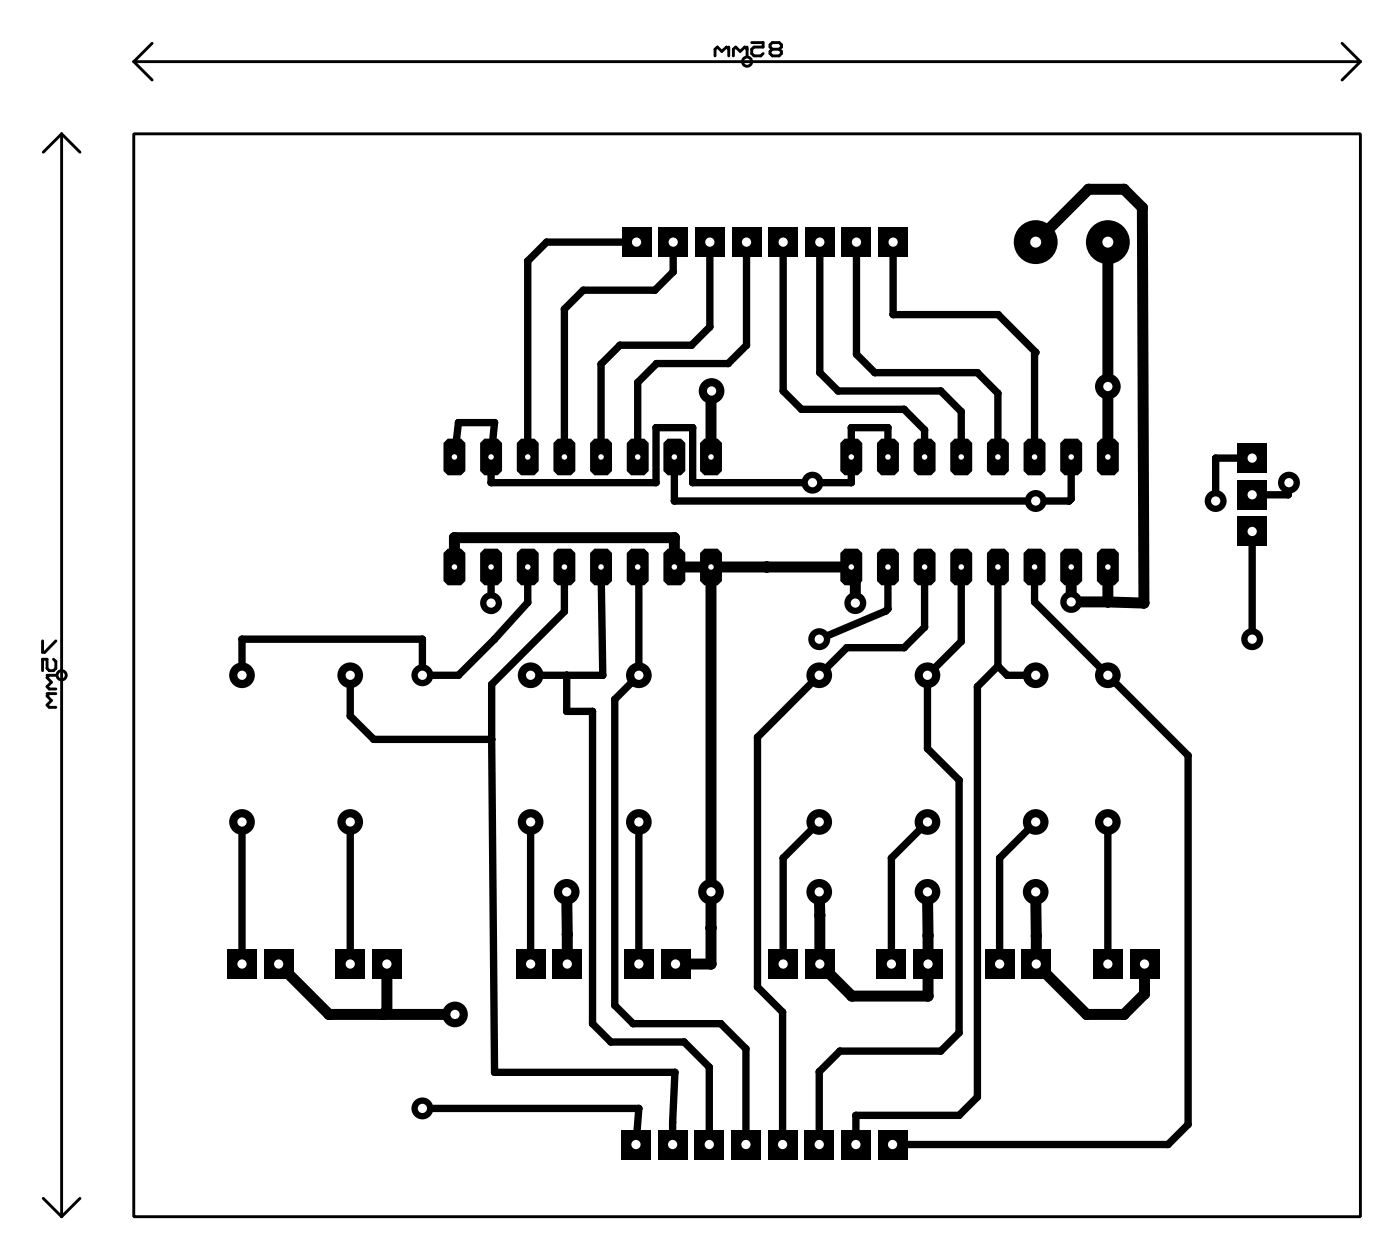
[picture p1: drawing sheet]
<svg xmlns="http://www.w3.org/2000/svg" width="97mm" height="87mm" viewBox="0 0 97 87" stroke-linecap="round" stroke-linejoin="round" font-family="sans-serif">
<g fill="none" stroke="#000" stroke-width=".51">
<path d="M44.1 16.8h-6.2l-1.3 1.3v13.5M46.6 16.8v2l-1.2 1.3h-5l-1.3 1.3v10.2M49.2 16.8v5.8l-1.3 1.3h-4.9l-1.4 1.3v6.4M51.7 16.8v7.1l-1.2 1.3h-5l-1.3 1.3v5.1M54.3 16.8v10.3l1.2 1.2h7.1l1.5 1.5v1.8M56.8 16.8v9l1.3 1.3h7.1l1.4 1.4v3.1M59.3 16.8v7.7l1.3 1.3h7.1l1.4 1.4v4.4M61.9 16.8v5M31.5 31.6l.3-2.3h2.5l-.3 2.3v1.8h11.5v-3.8h2.5v3.8h11v-3.8h2.5v2M34 39.3v3M36.6 39.3v2.4l-2.3 2.6-2.5 2.5h-2.5v-2.5h-12.5v2.5M39.1 39.3v3.1l-5 5v3.8"/>
<path d="M41.6 39.3l.2 7.5h-5M44.2 39.3v.5l.1 .1v6.9l-1.7 1.6v21.2l1.3 1.3h6l1.8 1.7v6.7M46.7 31.6v3.1h27.4l.1-.2v-2.9M61.5 39.3v2.9l-.1 .1-4.6 2M61.9 21.8h.1M61.9 21.8h7.3l2.6 2.6-.1 .1v7.1M64.1 39.3v4.1l-1.5 1.5h-3.9l-6.2 6.2v17.3l1.7 1.7v9.2M66.6 39.3v5.1l-2.3 2.4v5l2.2 2.2v17.5l-1.3 1.3h-7l-1.4 1.4v5.1M69.1 39.3v6.8M71.7 39.3v2.4l10.6 10.6v25.6l-1.4 1.4h-19.1M86.8 31.7h-2.6v3M86.8 36.8v7.5"/>
<path d="M89.3 33.4v.9h-2.5M16.8 56.9v9.9M24.3 46.8v2.8l1.6 1.6h8.2M24.3 56.9v9.9M34.1 51.2l.2 23.1h12.5l-.2 5M36.8 56.9v9.9M39.3 46.8v2.5h1.8v21.6l1.2 1.3h5.1l1.7 1.7v5.4M44.3 56.9v9.9M56.8 56.9l-2.5 2.5v7.4M64.3 56.9l-2.5 2.5v7.4M69.1 46.1l-1.4 1.5v28.4l-1.2 1.2h-7.2v2.1M69.1 46.1l.7 .7h2"/>
<path d="M71.8 56.9l-2.5 2.5v7.4M76.8 56.9v9.9M29.3 76.8h15l-.2 2.5"/>
</g>
<g fill="#000">
<circle cx="36.6" cy="18.1" r=".25"/>
<circle cx="37.9" cy="16.8" r=".25"/>
<circle cx="46.6" cy="18.8" r=".25"/>
<circle cx="75.4" cy="13.1" r=".38"/>
<circle cx="77.9" cy="13.1" r=".38"/>
<circle cx="79.2" cy="14.4" r=".38"/>
<circle cx="31.5" cy="37.2" r=".38"/>
<circle cx="31.8" cy="29.3" r=".25"/>
<circle cx="34" cy="33.4" r=".25"/>
<circle cx="34.3" cy="29.3" r=".25"/>
<circle cx="39.1" cy="21.4" r=".25"/>
<circle cx="40.4" cy="20.1" r=".25"/>
<circle cx="41.6" cy="25.2" r=".25"/>
<circle cx="43" cy="23.9" r=".25"/>
<circle cx="44.2" cy="26.5" r=".25"/>
<circle cx="44.2" cy="39.8" r=".25"/>
<circle cx="44.3" cy="39.9" r=".25"/>
<circle cx="45.4" cy="20.1" r=".25"/>
<circle cx="45.5" cy="33.4" r=".25"/>
<circle cx="45.5" cy="29.6" r=".25"/>
<circle cx="45.5" cy="25.2" r=".25"/>
<circle cx="46.7" cy="39.3" r=".38"/>
<circle cx="46.7" cy="37.2" r=".38"/>
<circle cx="46.7" cy="34.7" r=".25"/>
<circle cx="47.9" cy="23.9" r=".25"/>
<circle cx="48" cy="33.4" r=".25"/>
<circle cx="48" cy="29.6" r=".25"/>
<circle cx="49.2" cy="22.6" r=".25"/>
<circle cx="49.3" cy="27.1" r=".38"/>
<circle cx="50.5" cy="25.2" r=".25"/>
<circle cx="51.7" cy="23.9" r=".25"/>
<circle cx="53.1" cy="39.3" r=".38"/>
<circle cx="54.3" cy="27.1" r=".25"/>
<circle cx="55.5" cy="28.3" r=".25"/>
<circle cx="56.8" cy="25.8" r=".25"/>
<circle cx="58.1" cy="27.1" r=".25"/>
<circle cx="59" cy="39.3" r=".38"/>
<circle cx="59" cy="29.6" r=".25"/>
<circle cx="59" cy="33.4" r=".25"/>
<circle cx="59.3" cy="39.5" r=".38"/>
<circle cx="59.3" cy="24.5" r=".25"/>
<circle cx="60.6" cy="25.8" r=".25"/>
<circle cx="61.5" cy="29.6" r=".25"/>
<circle cx="61.9" cy="21.8" r=".25"/>
<circle cx="62.6" cy="28.3" r=".25"/>
<circle cx="64.1" cy="29.8" r=".25"/>
<circle cx="65.2" cy="27.1" r=".25"/>
<circle cx="66.6" cy="28.5" r=".25"/>
<circle cx="67.7" cy="25.8" r=".25"/>
<circle cx="69.1" cy="39.8" r=".25"/>
<circle cx="69.1" cy="27.2" r=".25"/>
<circle cx="69.2" cy="21.8" r=".25"/>
<circle cx="71.7" cy="24.5" r=".25"/>
<circle cx="71.8" cy="24.4" r=".25"/>
<circle cx="74.1" cy="34.7" r=".25"/>
<circle cx="74.2" cy="34.5" r=".25"/>
<circle cx="84.2" cy="31.7" r=".25"/>
<circle cx="89.3" cy="34.3" r=".25"/>
<circle cx="16.8" cy="44.3" r=".25"/>
<circle cx="24.3" cy="49.6" r=".25"/>
<circle cx="25.9" cy="51.2" r=".25"/>
<circle cx="29.3" cy="44.3" r=".25"/>
<circle cx="31.8" cy="46.8" r=".25"/>
<circle cx="34" cy="42.3" r=".25"/>
<circle cx="34.1" cy="51.2" r=".25"/>
<circle cx="34.1" cy="47.4" r=".25"/>
<circle cx="34.3" cy="44.3" r=".25"/>
<circle cx="36.6" cy="41.7" r=".25"/>
<circle cx="39.1" cy="42.4" r=".25"/>
<circle cx="39.3" cy="49.3" r=".25"/>
<circle cx="39.3" cy="46.8" r=".25"/>
<circle cx="41.1" cy="49.3" r=".25"/>
<circle cx="41.8" cy="46.8" r=".25"/>
<circle cx="42.6" cy="48.4" r=".25"/>
<circle cx="52.5" cy="51.1" r=".25"/>
<circle cx="54.3" cy="59.4" r=".25"/>
<circle cx="58.7" cy="44.9" r=".25"/>
<circle cx="61.4" cy="42.3" r=".25"/>
<circle cx="61.5" cy="42.2" r=".25"/>
<circle cx="61.8" cy="59.4" r=".25"/>
<circle cx="62.6" cy="44.9" r=".25"/>
<circle cx="64.1" cy="43.4" r=".25"/>
<circle cx="64.3" cy="51.8" r=".25"/>
<circle cx="66.5" cy="54" r=".25"/>
<circle cx="66.6" cy="44.4" r=".25"/>
<circle cx="67.7" cy="47.6" r=".25"/>
<circle cx="69.1" cy="46.1" r=".25"/>
<circle cx="69.3" cy="59.4" r=".25"/>
<circle cx="69.8" cy="46.8" r=".25"/>
<circle cx="71.7" cy="41.7" r=".25"/>
<circle cx="76.8" cy="41.7" r=".38"/>
<circle cx="79.3" cy="41.8" r=".38"/>
<circle cx="82.3" cy="52.3" r=".25"/>
<circle cx="22.8" cy="70.3" r=".38"/>
<circle cx="26.5" cy="70.3" r=".38"/>
<circle cx="26.8" cy="70" r=".38"/>
<circle cx="31.5" cy="70.3" r=".89"/>
<circle cx="34.3" cy="74.3" r=".25"/>
<circle cx="39.3" cy="64.7" r=".38"/>
<circle cx="41.1" cy="70.9" r=".25"/>
<circle cx="42.3" cy="72.2" r=".25"/>
<circle cx="42.6" cy="69.6" r=".25"/>
<circle cx="43.9" cy="70.9" r=".25"/>
<circle cx="44.3" cy="76.8" r=".25"/>
<circle cx="46.6" cy="77.7" r=".25"/>
<circle cx="46.8" cy="74.3" r=".25"/>
<circle cx="47.4" cy="72.2" r=".25"/>
<circle cx="49.1" cy="73.9" r=".25"/>
<circle cx="49.3" cy="66.8" r=".38"/>
<circle cx="49.3" cy="64.3" r=".38"/>
<circle cx="49.9" cy="70.9" r=".25"/>
<circle cx="51.7" cy="72.6" r=".25"/>
<circle cx="52.5" cy="68.4" r=".25"/>
<circle cx="54.2" cy="70.1" r=".25"/>
<circle cx="56.8" cy="74.2" r=".25"/>
<circle cx="56.8" cy="63.4" r=".38"/>
<circle cx="58.2" cy="72.8" r=".25"/>
<circle cx="59" cy="69" r=".38"/>
<circle cx="59.3" cy="77.2" r=".25"/>
<circle cx="64.3" cy="69" r=".38"/>
<circle cx="64.3" cy="64.8" r=".38"/>
<circle cx="65.2" cy="72.8" r=".25"/>
<circle cx="66.5" cy="77.2" r=".25"/>
<circle cx="66.5" cy="71.5" r=".25"/>
<circle cx="67.7" cy="76" r=".25"/>
<circle cx="71.8" cy="64.8" r=".38"/>
<circle cx="75.3" cy="70.3" r=".38"/>
<circle cx="77.9" cy="70.3" r=".38"/>
<circle cx="79.3" cy="68.8" r=".38"/>
<circle cx="80.9" cy="79.3" r=".25"/>
<circle cx="82.3" cy="77.9" r=".25"/>
</g>
<g fill="#000">
<circle cx="46.7" cy="39.3" r=".38"/>
<circle cx="53.1" cy="39.3" r=".38"/>
<circle cx="59" cy="39.3" r=".38"/>
<circle cx="69.1" cy="39.8" r=".25"/>
</g>
<path d="M71.8 16.8l3.6-3.7h2.5l1.3 1.3 .1 27.4-2.5-.1M76.8 16.8v14.8M31.5 39.3v-2.1h15.2v2.1h12.3l.3 .2v2.3M49.3 39.3v27.5h-2.5M49.3 27.1v4.5M74.2 39.3v2.4h2.6M76.8 39.3v2.4M19.3 66.8l3.5 3.5h8.7M26.8 66.8v3.2l-.3 .3M39.3 61.8v5M56.8 61.8v5l2.2 2.2h5.3v-7.2M71.8 61.8v5l3.5 3.5h2.6l1.4-1.5v-2" fill="none" stroke="#000" stroke-width=".76"/>
<circle cx="31.5" cy="70.3" r=".32" fill="#fff"/>
<circle cx="56.8" cy="61.8" r=".89" fill="#000"/>
<circle cx="56.8" cy="61.8" r=".32" fill="#fff"/>
<circle cx="39.3" cy="61.8" r=".89" fill="#000"/>
<circle cx="39.3" cy="61.8" r=".32" fill="#fff"/>
<circle cx="49.3" cy="61.8" r=".89" fill="#000"/>
<circle cx="49.3" cy="61.8" r=".32" fill="#fff"/>
<circle cx="64.3" cy="61.8" r=".89" fill="#000"/>
<circle cx="64.3" cy="61.8" r=".32" fill="#fff"/>
<circle cx="71.8" cy="61.8" r=".89" fill="#000"/>
<circle cx="71.8" cy="61.8" r=".32" fill="#fff"/>
<circle cx="71.8" cy="34.7" r=".76" fill="#000"/>
<circle cx="71.8" cy="34.7" r=".32" fill="#fff"/>
<circle cx="84.2" cy="34.7" r=".76" fill="#000"/>
<circle cx="84.2" cy="34.7" r=".32" fill="#fff"/>
<circle cx="49.3" cy="27.1" r=".89" fill="#000"/>
<circle cx="49.3" cy="27.1" r=".32" fill="#fff"/>
<circle cx="76.8" cy="26.8" r=".89" fill="#000"/>
<circle cx="76.8" cy="26.8" r=".32" fill="#fff"/>
<circle cx="56.3" cy="33.4" r=".76" fill="#000"/>
<circle cx="56.3" cy="33.4" r=".32" fill="#fff"/>
<circle cx="89.3" cy="33.4" r=".76" fill="#000"/>
<circle cx="89.3" cy="33.4" r=".32" fill="#fff"/>
<circle cx="86.8" cy="44.3" r=".76" fill="#000"/>
<circle cx="86.8" cy="44.3" r=".32" fill="#fff"/>
<circle cx="56.8" cy="44.3" r=".76" fill="#000"/>
<circle cx="56.8" cy="44.3" r=".32" fill="#fff"/>
<circle cx="34" cy="41.8" r=".76" fill="#000"/>
<circle cx="34" cy="41.8" r=".32" fill="#fff"/>
<circle cx="74.2" cy="41.7" r=".76" fill="#000"/>
<circle cx="74.2" cy="41.7" r=".32" fill="#fff"/>
<circle cx="59.3" cy="41.8" r=".76" fill="#000"/>
<circle cx="59.3" cy="41.8" r=".32" fill="#fff"/>
<circle cx="29.3" cy="46.8" r=".76" fill="#000"/>
<circle cx="29.3" cy="46.8" r=".32" fill="#fff"/>
<circle cx="29.3" cy="76.8" r=".76" fill="#000"/>
<circle cx="29.3" cy="76.8" r=".32" fill="#fff"/>
<path d="M60.9 15.8h2v2h-2z" fill="#000"/>
<circle cx="61.9" cy="16.8" r=".32" fill="#fff"/>
<path d="M58.3 15.8h2.1v2h-2.1z" fill="#000"/>
<circle cx="59.3" cy="16.8" r=".32" fill="#fff"/>
<path d="M55.8 15.8h2v2h-2z" fill="#000"/>
<circle cx="56.8" cy="16.8" r=".32" fill="#fff"/>
<path d="M53.3 15.8h2v2h-2z" fill="#000"/>
<circle cx="54.3" cy="16.8" r=".32" fill="#fff"/>
<path d="M50.7 15.8h2v2h-2z" fill="#000"/>
<circle cx="51.7" cy="16.8" r=".32" fill="#fff"/>
<path d="M48.2 15.8h2v2h-2z" fill="#000"/>
<circle cx="49.2" cy="16.8" r=".32" fill="#fff"/>
<path d="M45.6 15.8h2.1v2h-2.1z" fill="#000"/>
<circle cx="46.6" cy="16.8" r=".32" fill="#fff"/>
<path d="M43.1 15.8h2v2h-2z" fill="#000"/>
<circle cx="44.1" cy="16.8" r=".32" fill="#fff"/>
<path d="M85.8 35.8h2v2h-2z" fill="#000"/>
<circle cx="86.8" cy="36.8" r=".32" fill="#fff"/>
<path d="M85.8 33.3h2v2h-2z" fill="#000"/>
<circle cx="86.8" cy="34.3" r=".32" fill="#fff"/>
<path d="M85.8 30.7h2v2h-2z" fill="#000"/>
<circle cx="86.8" cy="31.7" r=".32" fill="#fff"/>
<circle cx="76.8" cy="16.8" r="1.52" fill="#000"/>
<circle cx="76.8" cy="16.8" r=".38" fill="#fff"/>
<circle cx="71.8" cy="16.8" r="1.52" fill="#000"/>
<circle cx="71.8" cy="16.8" r=".38" fill="#fff"/>
<path d="M76.3 38h.9l.3 .3v1.9l-.3 .3h-.9l-.3-.3v-1.9z" fill-rule="evenodd" fill="#000"/>
<circle cx="76.8" cy="39.3" r=".19" fill="#fff"/>
<path d="M73.8 38h.9l.3 .3v1.9l-.3 .3h-.9l-.3-.3v-1.9z" fill-rule="evenodd" fill="#000"/>
<circle cx="74.2" cy="39.3" r=".19" fill="#fff"/>
<path d="M71.2 38h.9l.3 .3v1.9l-.3 .3h-.9l-.3-.3v-1.9z" fill-rule="evenodd" fill="#000"/>
<circle cx="71.7" cy="39.3" r=".19" fill="#fff"/>
<path d="M68.7 38h.9l.3 .3v1.9l-.3 .3h-.9l-.3-.3v-1.9z" fill-rule="evenodd" fill="#000"/>
<circle cx="69.1" cy="39.3" r=".19" fill="#fff"/>
<path d="M66.1 38h1l.3 .3v1.9l-.3 .3h-1l-.3-.3v-1.9z" fill-rule="evenodd" fill="#000"/>
<circle cx="66.6" cy="39.3" r=".19" fill="#fff"/>
<path d="M63.6 38h.9l.3 .3v1.9l-.3 .3h-.9l-.3-.3v-1.9z" fill-rule="evenodd" fill="#000"/>
<circle cx="64.1" cy="39.3" r=".19" fill="#fff"/>
<path d="M61.1 38h.9l.3 .3v1.9l-.3 .3h-.9l-.3-.3v-1.9z" fill-rule="evenodd" fill="#000"/>
<circle cx="61.5" cy="39.3" r=".19" fill="#fff"/>
<path d="M58.5 38h.9l.3 .3v1.9l-.3 .3h-.9l-.3-.3v-1.9z" fill-rule="evenodd" fill="#000"/>
<circle cx="59" cy="39.3" r=".19" fill="#fff"/>
<path d="M58.5 30.4h.9l.3 .3v1.9l-.3 .3h-.9l-.3-.3v-1.9z" fill-rule="evenodd" fill="#000"/>
<circle cx="59" cy="31.6" r=".19" fill="#fff"/>
<path d="M61.1 30.4h.9l.3 .3v1.9l-.3 .3h-.9l-.3-.3v-1.9z" fill-rule="evenodd" fill="#000"/>
<circle cx="61.5" cy="31.6" r=".19" fill="#fff"/>
<path d="M63.6 30.4h.9l.3 .3v1.9l-.3 .3h-.9l-.3-.3v-1.9z" fill-rule="evenodd" fill="#000"/>
<circle cx="64.1" cy="31.6" r=".19" fill="#fff"/>
<path d="M66.1 30.4h1l.3 .3v1.9l-.3 .3h-1l-.3-.3v-1.9z" fill-rule="evenodd" fill="#000"/>
<circle cx="66.6" cy="31.6" r=".19" fill="#fff"/>
<path d="M68.7 30.4h.9l.3 .3v1.9l-.3 .3h-.9l-.3-.3v-1.9z" fill-rule="evenodd" fill="#000"/>
<circle cx="69.1" cy="31.6" r=".19" fill="#fff"/>
<path d="M71.2 30.4h.9l.3 .3v1.9l-.3 .3h-.9l-.3-.3v-1.9z" fill-rule="evenodd" fill="#000"/>
<circle cx="71.7" cy="31.6" r=".19" fill="#fff"/>
<path d="M73.8 30.4h.9l.3 .3v1.9l-.3 .3h-.9l-.3-.3v-1.9z" fill-rule="evenodd" fill="#000"/>
<circle cx="74.2" cy="31.6" r=".19" fill="#fff"/>
<path d="M76.3 30.4h.9l.3 .3v1.9l-.3 .3h-.9l-.3-.3v-1.9z" fill-rule="evenodd" fill="#000"/>
<circle cx="76.8" cy="31.6" r=".19" fill="#fff"/>
<path d="M48.8 38h.9l.3 .3v1.9l-.3 .3h-.9l-.3-.3v-1.9z" fill-rule="evenodd" fill="#000"/>
<circle cx="49.3" cy="39.3" r=".19" fill="#fff"/>
<path d="M46.3 38h.9l.3 .3v1.9l-.3 .3h-.9l-.3-.3v-1.9z" fill-rule="evenodd" fill="#000"/>
<circle cx="46.7" cy="39.3" r=".19" fill="#fff"/>
<path d="M43.7 38h.9l.3 .3v1.9l-.3 .3h-.9l-.3-.3v-1.9z" fill-rule="evenodd" fill="#000"/>
<circle cx="44.2" cy="39.3" r=".19" fill="#fff"/>
<path d="M41.2 38h.9l.3 .3v1.9l-.3 .3h-.9l-.3-.3v-1.9z" fill-rule="evenodd" fill="#000"/>
<circle cx="41.6" cy="39.3" r=".19" fill="#fff"/>
<path d="M38.6 38h1l.3 .3v1.9l-.3 .3h-1l-.3-.3v-1.9z" fill-rule="evenodd" fill="#000"/>
<circle cx="39.1" cy="39.3" r=".19" fill="#fff"/>
<path d="M36.1 38h.9l.3 .3v1.9l-.3 .3h-.9l-.3-.3v-1.9z" fill-rule="evenodd" fill="#000"/>
<circle cx="36.6" cy="39.3" r=".19" fill="#fff"/>
<path d="M33.6 38h.9l.3 .3v1.9l-.3 .3h-.9l-.3-.3v-1.9z" fill-rule="evenodd" fill="#000"/>
<circle cx="34" cy="39.3" r=".19" fill="#fff"/>
<path d="M31 38h.9l.3 .3v1.9l-.3 .3h-.9l-.3-.3v-1.9z" fill-rule="evenodd" fill="#000"/>
<circle cx="31.5" cy="39.3" r=".19" fill="#fff"/>
<path d="M31 30.4h.9l.3 .3v1.9l-.3 .3h-.9l-.3-.3v-1.9z" fill-rule="evenodd" fill="#000"/>
<circle cx="31.5" cy="31.6" r=".19" fill="#fff"/>
<path d="M33.6 30.4h.9l.3 .3v1.9l-.3 .3h-.9l-.3-.3v-1.9z" fill-rule="evenodd" fill="#000"/>
<circle cx="34" cy="31.6" r=".19" fill="#fff"/>
<path d="M36.1 30.4h.9l.3 .3v1.9l-.3 .3h-.9l-.3-.3v-1.9z" fill-rule="evenodd" fill="#000"/>
<circle cx="36.6" cy="31.6" r=".19" fill="#fff"/>
<path d="M38.6 30.4h1l.3 .3v1.9l-.3 .3h-1l-.3-.3v-1.9z" fill-rule="evenodd" fill="#000"/>
<circle cx="39.1" cy="31.6" r=".19" fill="#fff"/>
<path d="M41.2 30.4h.9l.3 .3v1.9l-.3 .3h-.9l-.3-.3v-1.9z" fill-rule="evenodd" fill="#000"/>
<circle cx="41.6" cy="31.6" r=".19" fill="#fff"/>
<path d="M43.7 30.4h.9l.3 .3v1.9l-.3 .3h-.9l-.3-.3v-1.9z" fill-rule="evenodd" fill="#000"/>
<circle cx="44.2" cy="31.6" r=".19" fill="#fff"/>
<path d="M46.3 30.4h.9l.3 .3v1.9l-.3 .3h-.9l-.3-.3v-1.9z" fill-rule="evenodd" fill="#000"/>
<circle cx="46.7" cy="31.6" r=".19" fill="#fff"/>
<path d="M48.8 30.4h.9l.3 .3v1.9l-.3 .3h-.9l-.3-.3v-1.9z" fill-rule="evenodd" fill="#000"/>
<circle cx="49.3" cy="31.6" r=".19" fill="#fff"/>
<circle cx="44.3" cy="46.8" r=".89" fill="#000"/>
<circle cx="44.3" cy="46.8" r=".32" fill="#fff"/>
<circle cx="44.3" cy="56.9" r=".89" fill="#000"/>
<circle cx="44.3" cy="56.9" r=".32" fill="#fff"/>
<circle cx="36.8" cy="46.8" r=".89" fill="#000"/>
<circle cx="36.8" cy="46.8" r=".32" fill="#fff"/>
<circle cx="36.8" cy="56.9" r=".89" fill="#000"/>
<circle cx="36.8" cy="56.9" r=".32" fill="#fff"/>
<circle cx="24.3" cy="46.8" r=".89" fill="#000"/>
<circle cx="24.3" cy="46.8" r=".32" fill="#fff"/>
<circle cx="24.3" cy="56.9" r=".89" fill="#000"/>
<circle cx="24.3" cy="56.9" r=".32" fill="#fff"/>
<circle cx="16.8" cy="46.8" r=".89" fill="#000"/>
<circle cx="16.8" cy="46.8" r=".32" fill="#fff"/>
<circle cx="16.8" cy="56.9" r=".89" fill="#000"/>
<circle cx="16.8" cy="56.9" r=".32" fill="#fff"/>
<circle cx="71.8" cy="46.8" r=".89" fill="#000"/>
<circle cx="71.8" cy="46.8" r=".32" fill="#fff"/>
<circle cx="71.8" cy="56.9" r=".89" fill="#000"/>
<circle cx="71.8" cy="56.9" r=".32" fill="#fff"/>
<circle cx="64.3" cy="46.8" r=".89" fill="#000"/>
<circle cx="64.3" cy="46.8" r=".32" fill="#fff"/>
<circle cx="64.3" cy="56.9" r=".89" fill="#000"/>
<circle cx="64.3" cy="56.9" r=".32" fill="#fff"/>
<circle cx="56.8" cy="46.8" r=".89" fill="#000"/>
<circle cx="56.8" cy="46.8" r=".32" fill="#fff"/>
<circle cx="56.8" cy="56.9" r=".89" fill="#000"/>
<circle cx="56.8" cy="56.9" r=".32" fill="#fff"/>
<path d="M53.3 65.8h2v2h-2z" fill="#000"/>
<circle cx="54.3" cy="66.8" r=".32" fill="#fff"/>
<path d="M55.8 65.8h2v2h-2z" fill="#000"/>
<circle cx="56.8" cy="66.8" r=".32" fill="#fff"/>
<path d="M60.8 65.8h2v2h-2z" fill="#000"/>
<circle cx="61.8" cy="66.8" r=".32" fill="#fff"/>
<path d="M63.3 65.8h2v2h-2z" fill="#000"/>
<circle cx="64.3" cy="66.8" r=".32" fill="#fff"/>
<path d="M68.3 65.8h2v2h-2z" fill="#000"/>
<circle cx="69.3" cy="66.8" r=".32" fill="#fff"/>
<path d="M70.8 65.8h2v2h-2z" fill="#000"/>
<circle cx="71.8" cy="66.8" r=".32" fill="#fff"/>
<path d="M75.8 65.8h2v2h-2z" fill="#000"/>
<circle cx="76.8" cy="66.8" r=".32" fill="#fff"/>
<path d="M78.3 65.8h2v2h-2z" fill="#000"/>
<circle cx="79.3" cy="66.8" r=".32" fill="#fff"/>
<path d="M15.8 65.8h2v2h-2z" fill="#000"/>
<circle cx="16.8" cy="66.8" r=".32" fill="#fff"/>
<path d="M18.3 65.8h2v2h-2z" fill="#000"/>
<circle cx="19.3" cy="66.8" r=".32" fill="#fff"/>
<path d="M23.3 65.8h2v2h-2z" fill="#000"/>
<circle cx="24.3" cy="66.8" r=".32" fill="#fff"/>
<path d="M25.8 65.8h2v2h-2z" fill="#000"/>
<circle cx="26.8" cy="66.8" r=".32" fill="#fff"/>
<path d="M35.8 65.8h2v2h-2z" fill="#000"/>
<circle cx="36.8" cy="66.8" r=".32" fill="#fff"/>
<path d="M38.3 65.8h2v2h-2z" fill="#000"/>
<circle cx="39.3" cy="66.8" r=".32" fill="#fff"/>
<path d="M43.3 65.8h2v2h-2z" fill="#000"/>
<circle cx="44.3" cy="66.8" r=".32" fill="#fff"/>
<path d="M45.8 65.8h2v2h-2z" fill="#000"/>
<circle cx="46.8" cy="66.8" r=".32" fill="#fff"/>
<path d="M60.8 78.3h2.1v2h-2.1z" fill="#000"/>
<circle cx="61.8" cy="79.3" r=".32" fill="#fff"/>
<path d="M58.3 78.3h2v2h-2z" fill="#000"/>
<circle cx="59.3" cy="79.3" r=".32" fill="#fff"/>
<path d="M55.8 78.3h2v2h-2z" fill="#000"/>
<circle cx="56.8" cy="79.3" r=".32" fill="#fff"/>
<path d="M53.2 78.3h2v2h-2z" fill="#000"/>
<circle cx="54.2" cy="79.3" r=".32" fill="#fff"/>
<path d="M50.7 78.3h2v2h-2z" fill="#000"/>
<circle cx="51.7" cy="79.3" r=".32" fill="#fff"/>
<path d="M48.1 78.3h2.1v2h-2.1z" fill="#000"/>
<circle cx="49.1" cy="79.3" r=".32" fill="#fff"/>
<path d="M45.6 78.3h2v2h-2z" fill="#000"/>
<circle cx="46.6" cy="79.3" r=".32" fill="#fff"/>
<path d="M43.1 78.3h2v2h-2z" fill="#000"/>
<circle cx="44.1" cy="79.3" r=".32" fill="#fff"/>
<circle cx="76.8" cy="46.8" r=".89" fill="#000"/>
<circle cx="76.8" cy="46.8" r=".32" fill="#fff"/>
<circle cx="76.8" cy="56.9" r=".89" fill="#000"/>
<circle cx="76.8" cy="56.9" r=".32" fill="#fff"/>
<g fill="none" stroke="#000" stroke-width=".2">
<path d="M4.3 9.3l-1.3 1.2M4.3 9.3v75M4.3 9.3l1.2 1.2M9.3 9.3h85v75h-85zM9.3 4.3h85M9.3 4.3l1.2 1.2M10.5 3l-1.2 1.3M50.5 3.3v.6M50.5 3.4l-.2-.1-.3 .3-.3-.3-.2 .1v.5M51.8 3.3v.6M51.8 3.4l-.2-.1-.3 .3-.3-.3-.2 .1v.5M52.1 2.9h.8v.4h-.7l-.1 .1v.3l.1 .2h.5l.2-.2"/>
<path d="M53.5 3.4l-.1-.1v-.2l.1-.2h.5l.1 .2v.2l-.1 .1M53.5 3.4l-.1 .2v.1l.1 .2h.5l.1-.2v-.1l-.1-.2M53.5 3.4h.5M93 3l1.3 1.3M94.3 4.3l-1.3 1.2M2.9 44.4v.8h.2l.8-.8M3.3 46.8h.6M3.3 48h.6M3.4 46.8l-.1 .1 .3 .3-.3 .4 .1 .1h.5M3.4 48l-.1 .2 .3 .3-.3 .3 .1 .2h.5M3.7 45.7l.2 .1v.5l-.2 .1h-.3l-.1-.1v-.6h-.4v.7M3 83l1.3 1.3"/>
<path d="M5.5 83l-1.2 1.3"/>
<circle cx="51.8" cy="4.3" r=".32"/>
<circle cx="4.3" cy="46.8" r=".32"/>
</g>
</svg>
